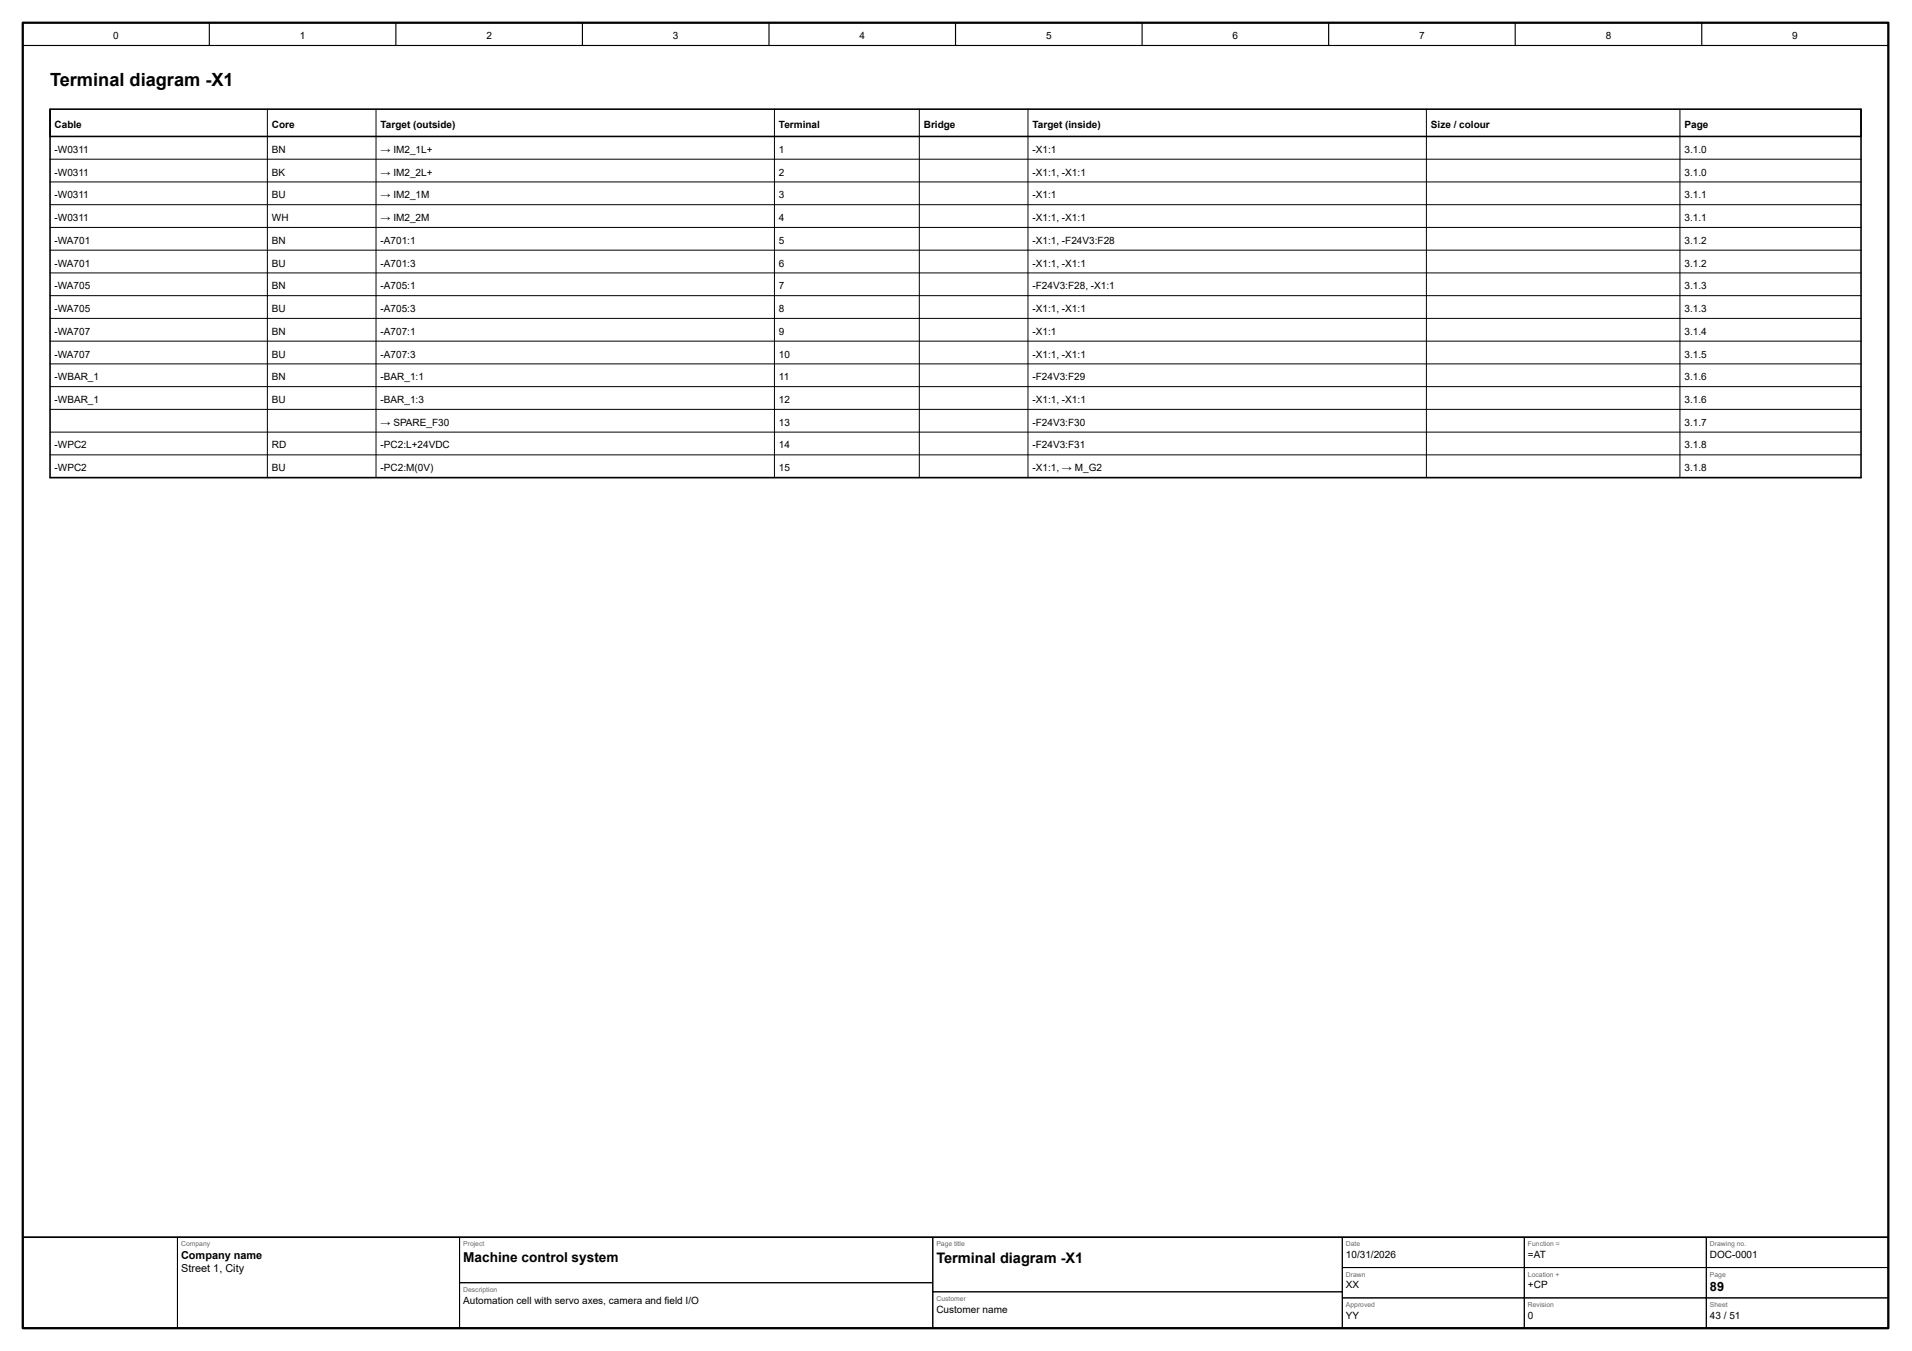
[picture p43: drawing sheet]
<svg xmlns="http://www.w3.org/2000/svg" width="420mm" height="297mm" viewBox="0 0 420 297" stroke-linecap="round" stroke-linejoin="round" font-family="sans-serif">
<defs><g id="words">
<text font-size="4" x="11" y="19">Terminal diagram -X1</text>
<text font-size="3.2" x="205.8" y="277.6">Terminal diagram -X1</text>
<text font-size="3" x="101.8" y="277.4">Machine control system</text>
<text font-size="2.8" x="375.8" y="283.9">89</text>
<g font-size="2.4">
<text x="39.8" y="276.8">Company name</text>
<text x="39.8" y="279.6">Street 1, City</text>
</g>
<g font-size="2.2">
<text x="24.9" y="8.6">0</text>
<text x="65.9" y="8.6">1</text>
<text x="106.9" y="8.6">2</text>
<text x="147.9" y="8.6">3</text>
<text x="188.9" y="8.6">4</text>
<text x="229.9" y="8.6">5</text>
<text x="270.9" y="8.6">6</text>
<text x="311.9" y="8.6">7</text>
<text x="352.9" y="8.6">8</text>
<text x="393.9" y="8.6">9</text>
<text x="12" y="28.2">Cable</text>
<text x="59.8" y="28.2">Core</text>
<text x="83.6" y="28.2">Target (outside)</text>
<text x="171.2" y="28.2">Terminal</text>
<text x="203" y="28.2">Bridge</text>
<text x="226.9" y="28.2">Target (inside)</text>
<text x="314.5" y="28.2">Size / colour</text>
<text x="370.2" y="28.2">Page</text>
<text x="12" y="33.6">-W0311</text>
<text x="59.8" y="33.6">BN</text>
<text x="83.6" y="33.6">→ IM2_1L+</text>
<text x="171.2" y="33.6">1</text>
<text x="226.9" y="33.6">-X1:1</text>
<text x="370.2" y="33.6">3.1.0</text>
<text x="12" y="38.6">-W0311</text>
<text x="59.8" y="38.6">BK</text>
<text x="83.6" y="38.6">→ IM2_2L+</text>
<text x="171.2" y="38.6">2</text>
<text x="226.9" y="38.6">-X1:1, -X1:1</text>
<text x="370.2" y="38.6">3.1.0</text>
<text x="12" y="43.6">-W0311</text>
<text x="59.8" y="43.6">BU</text>
<text x="83.6" y="43.6">→ IM2_1M</text>
<text x="171.2" y="43.6">3</text>
<text x="226.9" y="43.6">-X1:1</text>
<text x="370.2" y="43.6">3.1.1</text>
<text x="12" y="48.6">-W0311</text>
<text x="12" y="53.6">-WA701</text>
<text x="59.8" y="48.6">WH</text>
<text x="59.8" y="53.6">BN</text>
<text x="83.6" y="48.6">→ IM2_2M</text>
<text x="83.6" y="53.6">-A701:1</text>
<text x="171.2" y="48.6">4</text>
<text x="171.2" y="53.6">5</text>
<text x="226.9" y="48.6">-X1:1, -X1:1</text>
<text x="226.9" y="53.6">-X1:1, -F24V3:F28</text>
<text x="370.2" y="48.6">3.1.1</text>
<text x="370.2" y="53.6">3.1.2</text>
<text x="12" y="58.6">-WA701</text>
<text x="59.8" y="58.6">BU</text>
<text x="83.6" y="58.6">-A701:3</text>
<text x="171.2" y="58.6">6</text>
<text x="226.9" y="58.6">-X1:1, -X1:1</text>
<text x="370.2" y="58.6">3.1.2</text>
<text x="12" y="63.6">-WA705</text>
<text x="59.8" y="63.6">BN</text>
<text x="83.6" y="63.6">-A705:1</text>
<text x="171.2" y="63.6">7</text>
<text x="226.9" y="63.6">-F24V3:F28, -X1:1</text>
<text x="370.2" y="63.6">3.1.3</text>
<text x="12" y="68.6">-WA705</text>
<text x="59.8" y="68.6">BU</text>
<text x="83.6" y="68.6">-A705:3</text>
<text x="171.2" y="68.6">8</text>
<text x="226.9" y="68.6">-X1:1, -X1:1</text>
<text x="370.2" y="68.6">3.1.3</text>
<text x="12" y="73.6">-WA707</text>
<text x="59.8" y="73.6">BN</text>
<text x="83.6" y="73.6">-A707:1</text>
<text x="171.2" y="73.6">9</text>
<text x="226.9" y="73.6">-X1:1</text>
<text x="370.2" y="73.6">3.1.4</text>
<text x="12" y="78.6">-WA707</text>
<text x="12" y="83.6">-WBAR_1</text>
<text x="59.8" y="78.6">BU</text>
<text x="59.8" y="83.6">BN</text>
<text x="83.6" y="78.6">-A707:3</text>
<text x="83.6" y="83.6">-BAR_1:1</text>
<text x="171.2" y="78.6">10</text>
<text x="171.2" y="83.6">11</text>
<text x="226.9" y="78.6">-X1:1, -X1:1</text>
<text x="226.9" y="83.6">-F24V3:F29</text>
<text x="370.2" y="78.6">3.1.5</text>
<text x="370.2" y="83.6">3.1.6</text>
<text x="12" y="88.6">-WBAR_1</text>
<text x="59.8" y="88.6">BU</text>
<text x="83.6" y="88.6">-BAR_1:3</text>
<text x="171.2" y="88.6">12</text>
<text x="226.9" y="88.6">-X1:1, -X1:1</text>
<text x="370.2" y="88.6">3.1.6</text>
<text x="83.6" y="93.6">→ SPARE_F30</text>
<text x="171.2" y="93.6">13</text>
<text x="226.9" y="93.6">-F24V3:F30</text>
<text x="370.2" y="93.6">3.1.7</text>
<text x="12" y="98.6">-WPC2</text>
<text x="59.8" y="98.6">RD</text>
<text x="83.6" y="98.6">-PC2:L+24VDC</text>
<text x="171.2" y="98.6">14</text>
<text x="226.9" y="98.6">-F24V3:F31</text>
<text x="370.2" y="98.6">3.1.8</text>
<text x="12" y="103.6">-WPC2</text>
<text x="59.8" y="103.6">BU</text>
<text x="83.6" y="103.6">-PC2:M(0V)</text>
<text x="171.2" y="103.6">15</text>
<text x="226.9" y="103.6">-X1:1, → M_G2</text>
<text x="370.2" y="103.6">3.1.8</text>
<text x="295.8" y="276.6">10/31/2026</text>
<text x="335.8" y="276.6">=AT</text>
<text x="375.8" y="276.6">DOC-0001</text>
<text x="101.8" y="286.6">Automation cell with servo axes, camera and field I/O</text>
<text x="295.8" y="283.3">XX</text>
<text x="335.8" y="283.3">+CP</text>
<text x="205.8" y="288.6">Customer name</text>
<text x="295.8" y="289.9">YY</text>
<text x="335.8" y="289.9">0</text>
<text x="375.8" y="289.9">43 / 51</text>
</g>
<g font-size="1.5" fill="#666">
<text x="39.8" y="274">Company</text>
<text x="101.8" y="274">Project</text>
<text x="205.8" y="274">Page title</text>
<text x="295.8" y="274">Date</text>
<text x="335.8" y="274">Function =</text>
<text x="375.8" y="274">Drawing no.</text>
<text x="295.8" y="280.7">Drawn</text>
<text x="335.8" y="280.7">Location +</text>
<text x="375.8" y="280.7">Page</text>
<text x="101.8" y="284">Description</text>
<text x="205.8" y="286">Customer</text>
<text x="295.8" y="287.3">Approved</text>
<text x="335.8" y="287.3">Revision</text>
<text x="375.8" y="287.3">Sheet</text>
</g>
</g></defs>
<path d="M5 5h410v287h-410z" fill="none" stroke="#000" stroke-width=".5"/>
<path d="M5 10h410M46 5v5M87 5v5M128 5v5M169 5v5M210 5v5M251 5v5M292 5v5M333 5v5M374 5v5" fill="none" stroke="#000" stroke-width=".25"/>
<path d="M11 24h398v6h-398zM11 24v81h398v-81M5 272h410" fill="none" stroke="#000" stroke-width=".35"/>
<g fill="none" stroke="#000" stroke-width=".22">
<path d="M11 35h398M58.8 24v81M82.6 24v81M170.2 24v81M202 24v81M225.9 24v81M313.5 24v81M369.2 24v81M11 40h398M11 45h398M11 50h398M11 55h398"/>
<path d="M11 60h398M11 65h398M11 70h398M11 75h398M11 80h398M11 85h398M11 90h398M11 95h398M11 100h398M11 105h398M5 272h34v20h-34zM39 272h62v20h-62z"/>
<path d="M101 272h104v10h-104zM205 272h90v12h-90zM295 272h40v6.7h-40zM295 278.7h40v6.6h-40zM335 272h40v6.7h-40zM335 278.7h40v6.6h-40zM375 272h40v6.7h-40zM375 278.7h40v6.6h-40zM101 282h104v10h-104zM205 284h90v8h-90zM295 285.3h40v6.7h-40zM335 285.3h40v6.7h-40z"/>
<path d="M375 285.3h40v6.7h-40z"/>
</g>
<use href="#words"/>
</svg>
